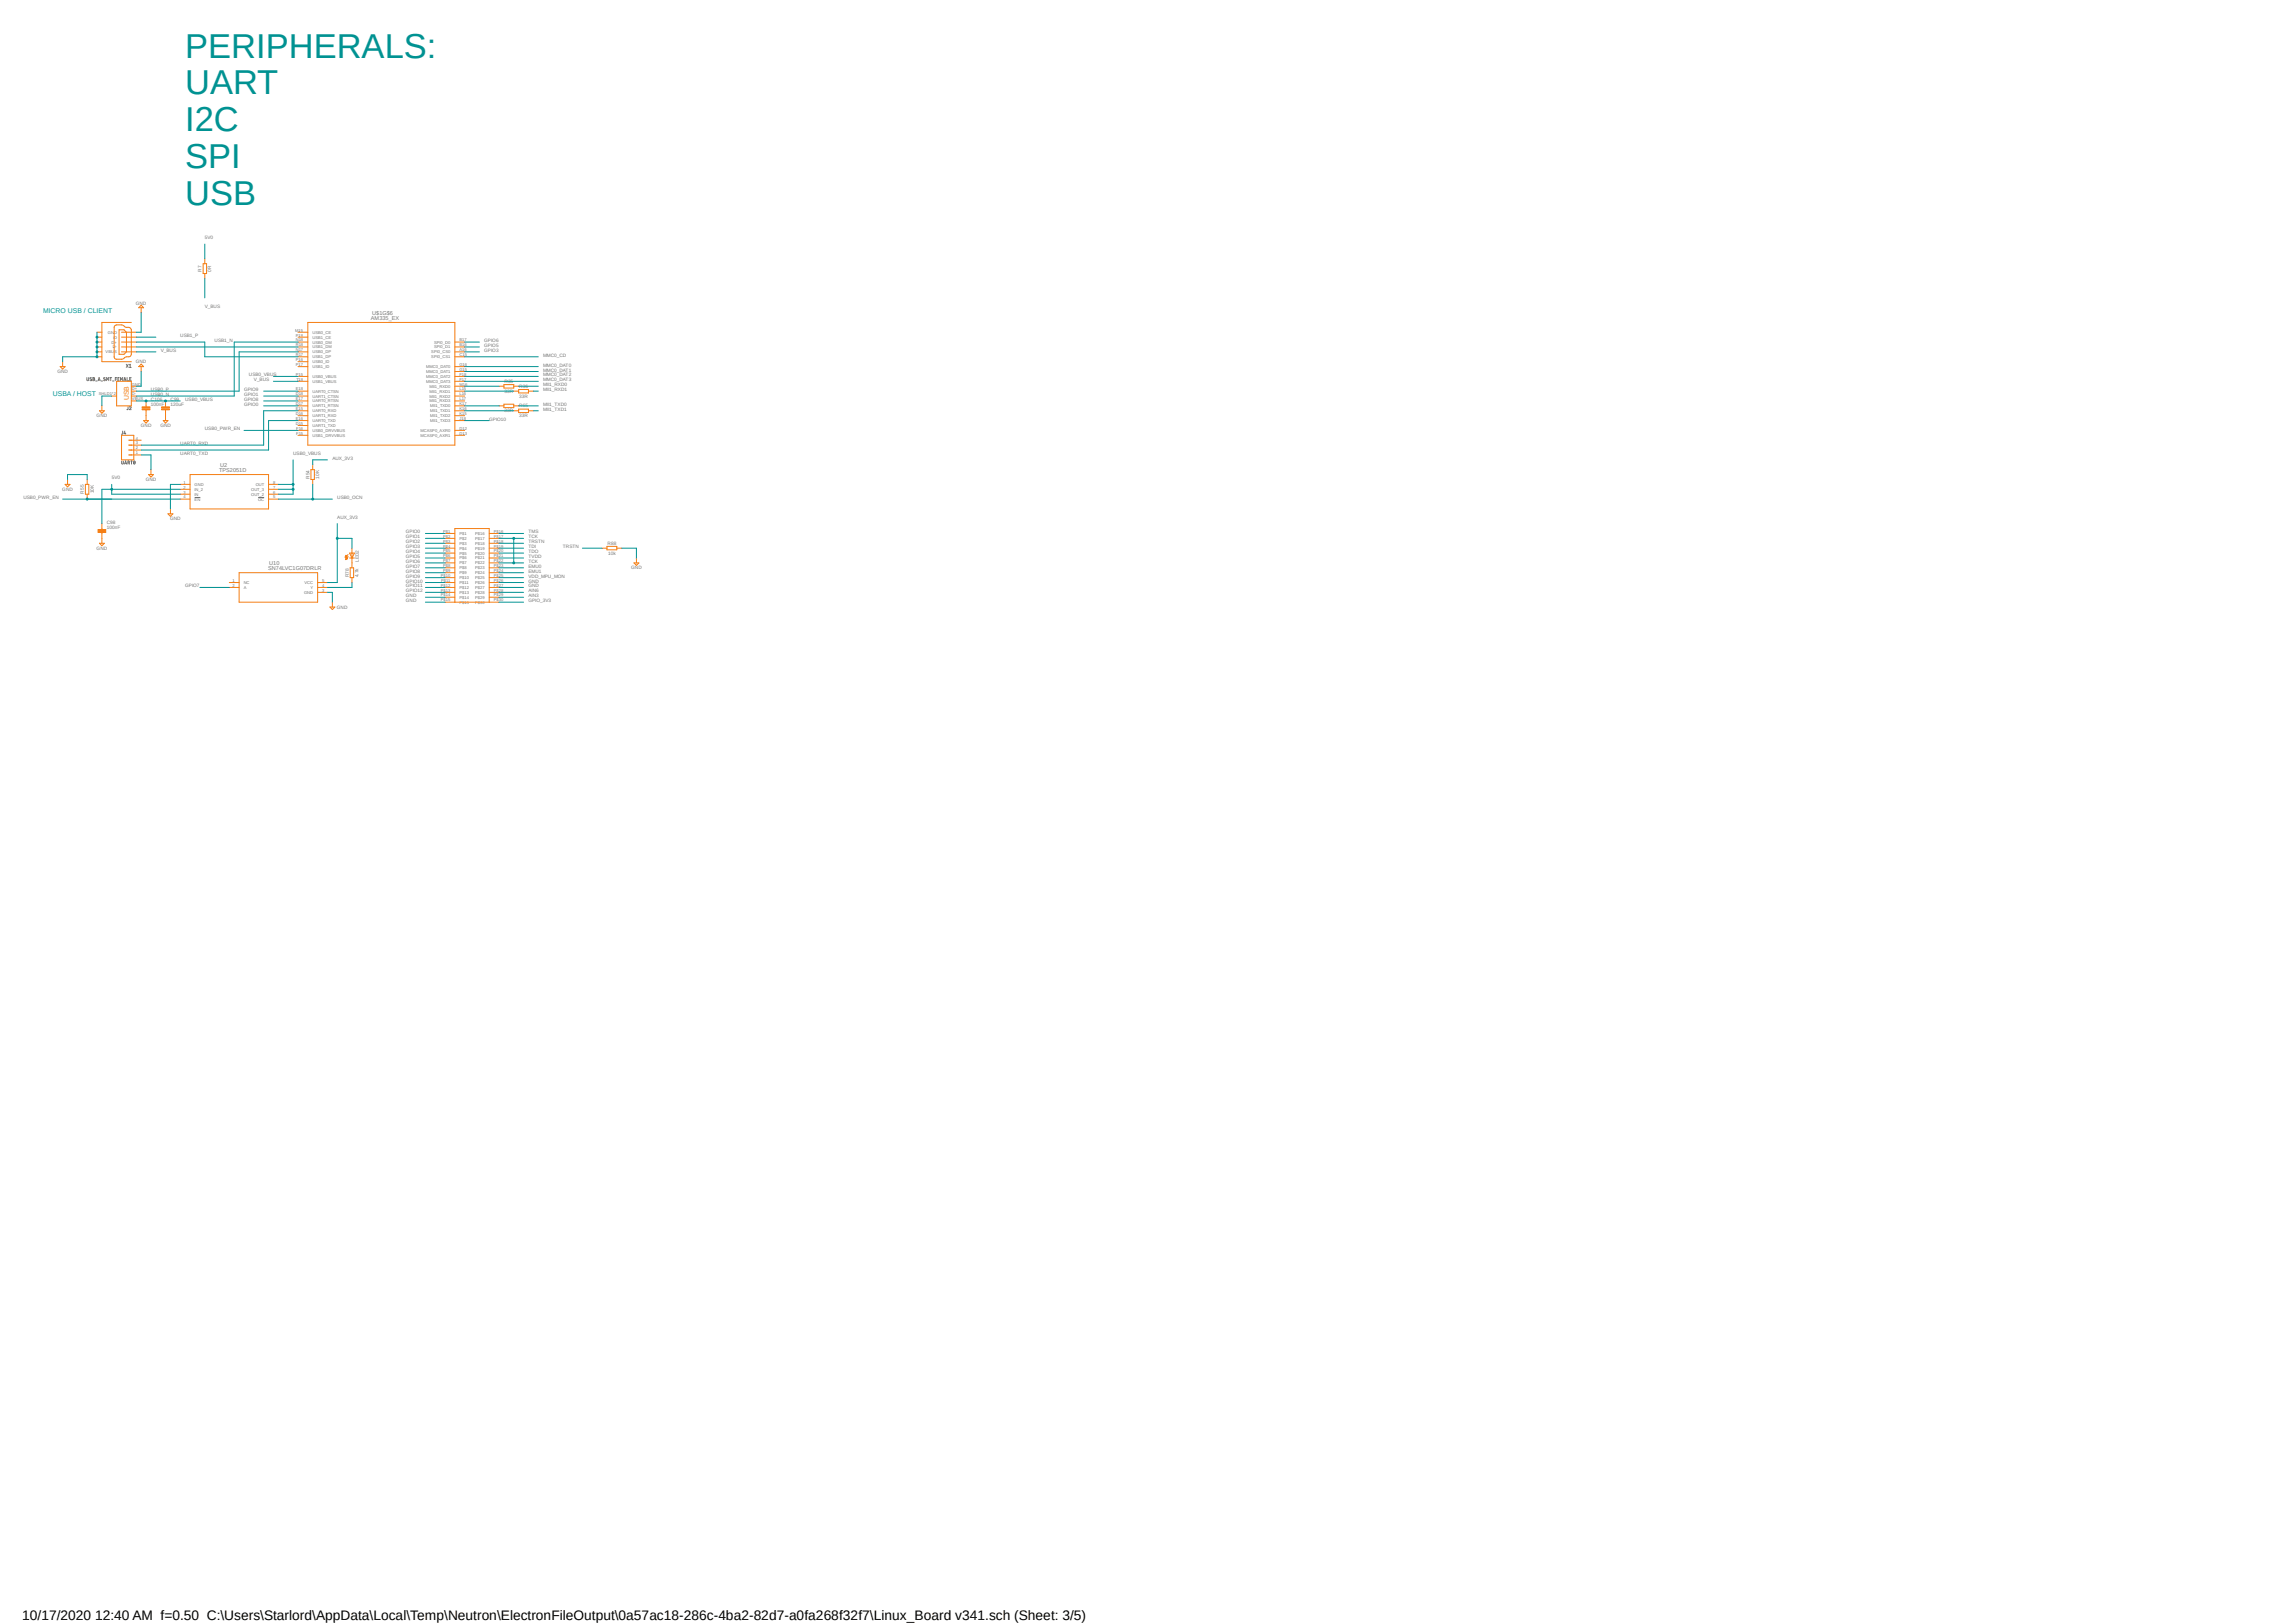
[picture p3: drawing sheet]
<svg xmlns="http://www.w3.org/2000/svg" width="594mm" height="420mm" viewBox="0 0 594 420" stroke-linecap="round" stroke-linejoin="round" font-family="sans-serif">
<defs><g id="words">
<g font-size="8.9" fill="#009292">
<text x="47.9" y="14.9">PERIPHERALS:</text>
<text x="47.9" y="24.4">UART</text>
<text x="47.9" y="34">I2C</text>
<text x="47.9" y="43.5">SPI</text>
<text x="47.9" y="53">USB</text>
</g>
<text font-size="3.6" x="5.8" y="419.3">10/17/2020 12:40 AM f=0.50 C:\Users\Starlord\AppData\Local\Temp\Neutron\ElectronFileOutput\0a57ac18-286c-4ba2-82d7-a0fa268f32f7\Linux_Board v341.sch (Sheet: 3/5)</text>
<g font-size="1.8" fill="#009292">
<text x="11.1" y="80.9">MICRO USB / CLIENT</text>
<text x="13.7" y="102.5">USBA / HOST</text>
</g>
<text font-size="1.8" fill="#f57c10" x="33.4" y="103.6" transform="rotate(-90 33.4 103.6)">USB</text>
<g font-size="1.4" fill="#757575">
<text x="96" y="82.7">AM335_EX</text>
<text x="96.4" y="81.4">U$1G$6</text>
<text x="56.7" y="122">TPS2051D</text>
<text x="57" y="120.8">U2</text>
<text x="69.4" y="147.4">SN74LVC1G07DRLR</text>
<text x="69.7" y="146.2">U10</text>
</g>
<g font-size="1.2" fill="#757575">
<text x="53" y="61.9">5V0</text>
<text x="52.2" y="70.3" transform="rotate(-90 52.2 70.3)">R7</text>
<text x="54.7" y="70.3" transform="rotate(-90 54.7 70.3)">0R</text>
<text x="35.1" y="78.8">GND</text>
<text x="53" y="79.6">V_BUS</text>
<text x="46.7" y="87.2">USB1_P</text>
<text x="55.5" y="88.5">USB1_N</text>
<text x="125.3" y="89.8">GPIO5</text>
<text x="125.3" y="88.5">GPIO6</text>
<text x="35.1" y="94.1">GND</text>
<text x="41.6" y="91.1">V_BUS</text>
<text x="125.3" y="91.1">GPIO3</text>
<text x="140.6" y="94.9">MMC0_DAT0</text>
<text x="140.6" y="92.3">MMC0_CD</text>
<text x="14.9" y="96.6">GND</text>
<text x="39.1" y="101.2">USB0_P</text>
<text x="63.2" y="101.2">GPIO9</text>
<text x="64.4" y="97.4">USB0_VBUS</text>
<text x="65.7" y="98.7">V_BUS</text>
<text x="130.6" y="99.1">R35</text>
<text x="130.6" y="101.6">33R</text>
<text x="134.4" y="100.4">R36</text>
<text x="140.6" y="99.9">MII1_RXD0</text>
<text x="140.6" y="101.2">MII1_RXD1</text>
<text x="140.6" y="96.1">MMC0_DAT1</text>
<text x="140.6" y="97.4">MMC0_DAT2</text>
<text x="140.6" y="98.7">MMC0_DAT3</text>
<text x="25" y="108">GND</text>
<text x="39.1" y="105">100nF</text>
<text x="39.1" y="103.8">C106</text>
<text x="39.1" y="102.5">USB0_N</text>
<text x="44.2" y="105">120uF</text>
<text x="44.2" y="103.8">C99</text>
<text x="47.9" y="103.8">USB0_VBUS</text>
<text x="63.2" y="105">GPIO0</text>
<text x="63.2" y="102.5">GPIO1</text>
<text x="63.2" y="103.8">GPIO8</text>
<text x="130.6" y="106.7">33R</text>
<text x="134.4" y="102.9">33R</text>
<text x="134.4" y="105.5">R65</text>
<text x="134.4" y="108">33R</text>
<text x="140.6" y="105">MII1_TXD0</text>
<text x="140.6" y="106.3">MII1_TXD1</text>
<text x="36.4" y="110.5">GND</text>
<text x="41.5" y="110.5">GND</text>
<text x="53" y="111.4">USB0_PWR_EN</text>
<text x="126.6" y="108.8">GPIO10</text>
<text x="46.7" y="115.2">UART0_RXD</text>
<text x="46.7" y="117.7">UART0_TXD</text>
<text x="75.9" y="117.7">USB0_VBUS</text>
<text x="86" y="119">AUX_3V3</text>
<text x="28.9" y="124.1">5V0</text>
<text x="37.7" y="124.5">GND</text>
<text x="80.1" y="123.9" transform="rotate(-90 80.1 123.9)">R54</text>
<text x="82.6" y="123.9" transform="rotate(-90 82.6 123.9)">10K</text>
<text x="6.1" y="129.2">USB0_PWR_EN</text>
<text x="16.1" y="127">GND</text>
<text x="21.7" y="127.7" transform="rotate(-90 21.7 127.7)">R55</text>
<text x="24.3" y="127.7" transform="rotate(-90 24.3 127.7)">10K</text>
<text x="87.3" y="129.2">USB0_OCN</text>
<text x="27.6" y="136.8">100nF</text>
<text x="27.6" y="135.5">C98</text>
<text x="44" y="134.7">GND</text>
<text x="87.3" y="134.2">AUX_3V3</text>
<text x="25" y="142.3">GND</text>
<text x="105.1" y="138">GPIO0</text>
<text x="105.1" y="139.3">GPIO1</text>
<text x="105.1" y="140.6">GPIO2</text>
<text x="105.1" y="141.9">GPIO3</text>
<text x="105.1" y="143.1">GPIO4</text>
<text x="136.8" y="138">TMS</text>
<text x="136.8" y="139.3">TCK</text>
<text x="136.8" y="141.9">TDI</text>
<text x="136.8" y="143.1">TDO</text>
<text x="136.8" y="140.6">TRSTN</text>
<text x="145.7" y="141.9">TRSTN</text>
<text x="157.3" y="141">R88</text>
<text x="157.4" y="143.6">10k</text>
<text x="90.3" y="149.3" transform="rotate(-90 90.3 149.3)">R78</text>
<text x="92.8" y="149.4" transform="rotate(-90 92.8 149.4)">4.7k</text>
<text x="92.9" y="145.4" transform="rotate(-90 92.9 145.4)">LED2</text>
<text x="105.1" y="144.4">GPIO5</text>
<text x="105.1" y="145.7">GPIO6</text>
<text x="105.1" y="146.9">GPIO7</text>
<text x="105.1" y="148.2">GPIO8</text>
<text x="105.1" y="149.5">GPIO9</text>
<text x="136.8" y="145.7">TCK</text>
<text x="136.8" y="144.4">TVDD</text>
<text x="136.8" y="146.9">EMU0</text>
<text x="136.8" y="148.2">EMU1</text>
<text x="136.8" y="149.5">VDD_MPU_MON</text>
<text x="163.4" y="147.4">GND</text>
<text x="47.9" y="152">GPIO7</text>
<text x="105.1" y="155.8">GND</text>
<text x="105.1" y="154.6">GND</text>
<text x="105.1" y="150.7">GPIO10</text>
<text x="105.1" y="152">GPIO11</text>
<text x="105.1" y="153.3">GPIO12</text>
<text x="136.8" y="150.7">GND</text>
<text x="136.8" y="152">GND</text>
<text x="136.8" y="154.6">AIN3</text>
<text x="136.8" y="155.8">GPIO_3V3</text>
<text x="136.8" y="153.3">AIN6</text>
<text x="87.2" y="157.5">GND</text>
</g>
<g font-size="1.1" fill="#757575">
<text x="27.9" y="86.4">GND</text>
<text x="28.9" y="88.9">D+</text>
<text x="29.3" y="87.6">ID</text>
<text x="76.4" y="85.8">M15</text>
<text x="76.5" y="88.4">N18</text>
<text x="76.5" y="89.6">R18</text>
<text x="76.6" y="87.1">P18</text>
<text x="80.9" y="86.4">USB0_CE</text>
<text x="80.9" y="87.6">USB1_CE</text>
<text x="80.9" y="88.9">USB0_DM</text>
<text x="112.4" y="88.9">SPI0_D0</text>
<text x="118.9" y="88.4">B17</text>
<text x="118.9" y="89.6">B16</text>
<text x="27.3" y="91.4">VBUS</text>
<text x="29.2" y="90.2">D-</text>
<text x="76.5" y="90.9">N17</text>
<text x="76.5" y="92.2">R17</text>
<text x="76.6" y="93.4">P16</text>
<text x="76.6" y="94.7">P17</text>
<text x="80.9" y="90.2">USB1_DM</text>
<text x="80.9" y="91.4">USB0_DP</text>
<text x="80.9" y="92.7">USB1_DP</text>
<text x="80.9" y="94">USB0_ID</text>
<text x="80.9" y="95.3">USB1_ID</text>
<text x="110.3" y="95.3">MMC0_DAT0</text>
<text x="111.6" y="91.4">SPI0_CS0</text>
<text x="111.6" y="92.7">SPI0_CS1</text>
<text x="112.4" y="90.2">SPI0_D1</text>
<text x="118.9" y="90.9">A16</text>
<text x="118.9" y="92.2">C15</text>
<text x="118.9" y="94.7">G16</text>
<text x="118.9" y="96">G15</text>
<text x="34.2" y="101.1">D+</text>
<text x="34.2" y="99.8">GND</text>
<text x="76.6" y="97.2">P15</text>
<text x="76.6" y="101.1">E18</text>
<text x="76.7" y="98.5">T18</text>
<text x="80.9" y="97.8">USB0_VBUS</text>
<text x="80.9" y="99.1">USB1_VBUS</text>
<text x="80.9" y="101.6">UART0_CTSN</text>
<text x="110.3" y="96.5">MMC0_DAT1</text>
<text x="110.3" y="97.8">MMC0_DAT2</text>
<text x="110.3" y="99.1">MMC0_DAT3</text>
<text x="111.2" y="100.3">MII1_RXD0</text>
<text x="111.2" y="101.6">MII1_RXD1</text>
<text x="118.9" y="97.2">F18</text>
<text x="118.9" y="98.5">F17</text>
<text x="118.9" y="99.8">M16</text>
<text x="118.9" y="101.1">L15</text>
<text x="25.6" y="102.3">SHLD1*2</text>
<text x="34.2" y="102.3">D-</text>
<text x="34.2" y="103.6">VBUS</text>
<text x="76.5" y="102.3">D18</text>
<text x="76.5" y="104.9">D17</text>
<text x="76.5" y="107.4">D16</text>
<text x="76.6" y="103.6">E17</text>
<text x="76.6" y="106.1">E15</text>
<text x="80.9" y="102.9">UART1_CTSN</text>
<text x="80.9" y="104.1">UART0_RTSN</text>
<text x="80.9" y="105.4">UART1_RTSN</text>
<text x="80.9" y="106.7">UART0_RXD</text>
<text x="80.9" y="108">UART1_RXD</text>
<text x="111.2" y="102.9">MII1_RXD2</text>
<text x="111.2" y="104.1">MII1_RXD3</text>
<text x="111.3" y="105.4">MII1_TXD0</text>
<text x="111.3" y="106.7">MII1_TXD1</text>
<text x="111.3" y="108">MII1_TXD2</text>
<text x="118.9" y="102.3">L16</text>
<text x="118.9" y="103.6">L17</text>
<text x="118.9" y="104.9">K17</text>
<text x="118.9" y="106.1">K16</text>
<text x="118.9" y="107.4">K15</text>
<text x="35.1" y="113.8">4</text>
<text x="76.5" y="109.9">D15</text>
<text x="76.6" y="108.7">E16</text>
<text x="76.7" y="111.2">F16</text>
<text x="76.7" y="112.5">F15</text>
<text x="80.9" y="109.2">UART0_TXD</text>
<text x="80.9" y="110.5">UART1_TXD</text>
<text x="80.9" y="111.8">USB0_DRVVBUS</text>
<text x="80.9" y="113">USB1_DRVVBUS</text>
<text x="108.8" y="111.8">MCASP0_AXR0</text>
<text x="108.8" y="113">MCASP0_AXR1</text>
<text x="111.3" y="109.2">MII1_TXD3</text>
<text x="118.9" y="108.7">J18</text>
<text x="118.9" y="111.2">D12</text>
<text x="118.9" y="112.5">D13</text>
<text x="35.1" y="117.6">1</text>
<text x="35.1" y="116.3">2</text>
<text x="35.1" y="115">3</text>
<text x="47.5" y="125.2">1</text>
<text x="50.4" y="125.7">GND</text>
<text x="66.2" y="125.7">OUT</text>
<text x="70.7" y="125.2">8</text>
<text x="47.5" y="126.5">2</text>
<text x="47.5" y="127.7">3</text>
<text x="47.5" y="129">4</text>
<text x="50.4" y="127">IN_2</text>
<text x="50.4" y="128.3">IN</text>
<text x="50.4" y="129.5">EN</text>
<text x="65" y="128.3">OUT_2</text>
<text x="65" y="127">OUT_3</text>
<text x="66.8" y="129.5">OC</text>
<text x="70.7" y="129">5</text>
<text x="70.7" y="127.7">6</text>
<text x="70.7" y="126.5">7</text>
<text x="114.7" y="137.9">P$1</text>
<text x="127.8" y="137.9">P$16</text>
<text x="114.7" y="139.2">P$2</text>
<text x="114.7" y="140.4">P$3</text>
<text x="114.7" y="141.7">P$4</text>
<text x="114.7" y="143">P$5</text>
<text x="118.9" y="138.4">P$1</text>
<text x="118.9" y="139.7">P$2</text>
<text x="118.9" y="141">P$3</text>
<text x="118.9" y="142.2">P$4</text>
<text x="118.9" y="143.5">P$5</text>
<text x="123" y="138.4">P$16</text>
<text x="123" y="139.7">P$17</text>
<text x="123" y="141">P$18</text>
<text x="123" y="142.2">P$19</text>
<text x="123" y="143.5">P$20</text>
<text x="127.8" y="139.2">P$17</text>
<text x="127.8" y="140.4">P$18</text>
<text x="127.8" y="141.7">P$19</text>
<text x="127.8" y="143">P$20</text>
<text x="114.1" y="149.3">P$10</text>
<text x="114.7" y="144.2">P$6</text>
<text x="114.7" y="145.5">P$7</text>
<text x="114.7" y="146.8">P$8</text>
<text x="114.7" y="148">P$9</text>
<text x="118.9" y="144.8">P$6</text>
<text x="118.9" y="146.1">P$7</text>
<text x="118.9" y="147.3">P$8</text>
<text x="118.9" y="148.6">P$9</text>
<text x="118.9" y="149.9">P$10</text>
<text x="123" y="144.8">P$21</text>
<text x="123" y="146.1">P$22</text>
<text x="123" y="147.3">P$23</text>
<text x="123" y="148.6">P$24</text>
<text x="123" y="149.9">P$25</text>
<text x="127.8" y="144.2">P$21</text>
<text x="127.8" y="145.5">P$22</text>
<text x="127.8" y="146.8">P$23</text>
<text x="127.8" y="148">P$24</text>
<text x="127.8" y="149.3">P$25</text>
<text x="60.2" y="150.6">1</text>
<text x="60.2" y="151.9">2</text>
<text x="63.1" y="151.1">NC</text>
<text x="63.1" y="152.4">A</text>
<text x="78.7" y="153.7">GND</text>
<text x="78.8" y="151.1">VCC</text>
<text x="80.3" y="152.4">Y</text>
<text x="83.4" y="153.1">3</text>
<text x="83.4" y="151.9">4</text>
<text x="83.4" y="150.6">5</text>
<text x="114.1" y="151.9">P$12</text>
<text x="114.1" y="153.1">P$13</text>
<text x="114.1" y="154.3">P$14</text>
<text x="114.1" y="155.6">P$15</text>
<text x="114.2" y="150.6">P$11</text>
<text x="118.9" y="151.1">P$11</text>
<text x="118.9" y="152.4">P$12</text>
<text x="118.9" y="153.7">P$13</text>
<text x="118.9" y="154.9">P$14</text>
<text x="123" y="151.1">P$26</text>
<text x="123" y="152.4">P$27</text>
<text x="123" y="153.7">P$28</text>
<text x="123" y="154.9">P$29</text>
<text x="127.8" y="150.6">P$26</text>
<text x="127.8" y="151.9">P$27</text>
<text x="127.8" y="153.1">P$28</text>
<text x="127.8" y="154.3">P$29</text>
<text x="127.8" y="155.6">P$30</text>
<text x="118.9" y="156.2">P$15</text>
<text x="123" y="156.2">P$30</text>
</g>
</g></defs>
<path d="M5.8 5.8l160.7 152.5M166.5 5.8l-160.7 152.5" fill="none" stroke="#fff" stroke-width=".26"/>
<g fill="none" stroke="#757575" stroke-width=".26">
<path d="M22.5 97.7l.1 .8 .3-.1v-.7M23.7 97.8l-.4 .1 .4 .5h-.4M24 97.7l.5 .1-.2 .3 .2 .1-.1 .3h-.4zM24 98.1h.3M24.8 98.6h.3M25.4 98.5l.3-.8 .2 .8M25.4 98.3h.5M26.2 98.6h.3M27.2 97.8h-.4l.5 .5-.1 .2-.4-.1M27.6 98.5v-.8l.3 .5 .3-.5v.8M28.4 97.7h.5M28.7 97.7v.8"/>
<path d="M29.1 98.6h.4M29.8 98.1h.4M30.2 97.7h-.4v.8M30.5 98.1h.3M30.9 97.7h-.4v.8h.4M31.2 98.5v-.8l.3 .5 .2-.5v.8M32 98.5l.3-.8 .3 .8M32.1 98.3h.4M32.7 94.3l.5 .8M32.9 97.7v.8h.4M33.2 94.3l-.5 .8M33.5 94.4l.2-.1v.8"/>
<path d="M33.5 95.1h.5M33.6 98.1h.3M34 97.7h-.4v.8h.4M31.5 119.3l.1 .8 .3-.1v-.7M31.7 111.5v.7l-.2 .2M32.3 119.9h.4M32.3 111.5l-.2 .7h.5M32.4 112v.4M33.1 119.8l.3-.1v-.4h-.3v.8M33.1 105.2v.6l-.2 .2M33.4 119.8l.1 .3M33.5 105.4l.4-.1-.4 .7h.5"/>
<path d="M33.8 119.3h.5M34 119.3v.8M34.7 119.3h.2l.1 .4-.2 .4-.3-.4zM35 119.5l-.4 .4M32.3 120.1l.2-.8 .3 .8M50.4 128.7h1.5M66.8 128.7h1.6"/>
</g>
<g fill="none" stroke="#f57c10" stroke-width=".26">
<path d="M36.5 79l.7 .6h-1.3zM36.5 79.6v1.3M52.6 68.2h.9v2.6h-.9zM53 67v1.2M53 70.8v1.3M30.2 98.7h3.8v6.3h-3.8zM34 99.9h1.3M36.5 94.2l.7 .7h-1.3zM36.5 94.9v1.2M77.1 86h2.6M77.1 87.2h2.6M77.1 88.5h2.6"/>
<path d="M77.1 89.8h2.6M77.1 91.1h2.6M77.1 92.3h2.6M77.1 93.6h2.6M77.1 94.9h2.6M77.1 97.4h2.6M77.1 98.7h2.6M79.7 83.4h38v31.8h-38zM117.7 88.5h2.6M117.7 89.8h2.6M117.7 91.1h2.6M117.7 92.3h2.6"/>
<path d="M117.7 94.9h2.6M117.7 97.4h2.6M117.7 98.7h2.6M117.7 96.1h2.6M117.7 99.9h2.6M129.2 99.9h1.2M130.4 99.5h2.6v.9h-2.6zM133 99.9h1.2M25.7 106.3h1.3l-.6 .6zM26.4 105v1.3M28.9 102.5h1.3M31.5 112.6h3.1v6.4h-3.1z"/>
<path d="M34 101.2h1.3M34 102.5h1.3M34 103.8h1.3M34 115.2h2.5M34 117.7h2.5M34 116.5h2.5M34 113.9h2.5M36.8 105.8h2v.2h-2zM36.8 105.3h2v.2h-2zM36.8 105.9h2M36.8 105.4h2M37.2 108.8h1.2l-.6 .7z"/>
<path d="M37.8 103.8v1.5M37.8 106v2.8M41.8 105.8h2.1v.2h-2.1zM41.8 105.3h2.1v.2h-2.1zM41.8 105.9h2.1M41.8 105.4h2.1M42.2 108.8h1.3l-.7 .7zM42.8 103.8v1.5M42.8 106v2.8M77.1 101.2h2.6M77.1 102.5h2.6M77.1 103.8h2.6"/>
<path d="M77.1 105h2.6M77.1 106.3h2.6M77.1 107.6h2.6M77.1 108.8h2.6M77.1 110.1h2.6M77.1 111.4h2.6M77.1 112.6h2.6M117.7 101.2h2.6M117.7 102.5h2.6M117.7 103.8h2.6M117.7 105h2.6M117.7 106.3h2.6"/>
<path d="M117.7 107.6h2.6M117.7 108.8h2.6M117.7 111.4h2.6M117.7 112.6h2.6M129.2 105h1.2M130.4 104.6h2.6v.9h-2.6zM133 101.2h1.2M133 105h1.2M133 106.3h1.2M134.2 100.8h2.6v.9h-2.6zM134.2 105.9h2.6v.9h-2.6zM136.8 101.2h1.2"/>
<path d="M136.8 106.3h1.2M16.8 125.3h1.3l-.6 .7zM17.5 124.1v1.2M22.1 125.3h.9v2.6h-.9zM22.6 124.1v1.2M22.6 127.9v1.3M25.4 137.7h2M25.4 137.2h2M25.4 137.5h2v.3h-2zM25.4 137h2v.3h-2zM26.4 135.5v1.5M26.4 137.8v2.8"/>
<path d="M38.4 122.8h1.3l-.6 .6zM39.1 121.5v1.3M43.5 133h1.2l-.6 .6zM44.1 131.7v1.3M46.7 125.3h2.5M46.7 126.6h2.5M46.7 127.9h2.5M46.7 129.2h2.5M49.2 122.8h20.3v8.9h-20.3zM69.5 125.3h2.6M69.5 126.6h2.6M69.5 127.9h2.6"/>
<path d="M69.5 129.2h2.6M80.5 121.5h.9v2.6h-.9zM80.9 120.3v1.2M80.9 124.1v1.2M115.2 138h2.5M115.2 139.3h2.5M126.6 138h2.6M126.6 139.3h2.6M25.7 140.6h1.3l-.6 .6zM90.1 143.5l-.7 .7M90.1 144.1l-.6 .7M90.5 143.1h1.2l-.6 1.3z"/>
<path d="M90.5 144.4h1.2M91.1 141.9v3.8M115.2 155.8h14M115.2 140.6h2.5M115.2 141.9h2.5M115.2 143.1h2.5M115.2 144.4h2.5M115.2 145.7h2.5M115.2 146.9h2.5M115.2 148.2h2.5M115.2 149.5h2.5M115.2 150.7h2.5"/>
<path d="M115.2 152h2.5M115.2 153.3h2.5M115.2 154.6h2.5M117.7 155.8v-19h8.9v19M126.6 140.6h2.6M126.6 141.9h2.6M126.6 143.1h2.6M126.6 144.4h2.6M126.6 145.7h2.6M126.6 146.9h2.6M126.6 148.2h2.6M126.6 149.5h2.6"/>
<path d="M126.6 150.7h2.6M126.6 152h2.6M126.6 153.3h2.6M126.6 154.6h2.6"/>
</g>
<path d="M33.4 115.2h.6M33.4 116.5h.6M33.4 117.7h.6M33.4 113.9h.6" fill="none" stroke="#f57c10" stroke-width=".34"/>
<path d="M89.5 143.7l.4 .3-.5 .2z" fill-rule="evenodd" fill="#f57c10"/>
<path d="M89.5 143.7l.4 .3-.5 .2z" fill="none" stroke="#f57c10" stroke-width=".26"/>
<path d="M89.6 144.3l.4 .3-.5 .2z" fill-rule="evenodd" fill="#f57c10"/>
<g fill="none" stroke="#f57c10" stroke-width=".26">
<path d="M15.6 94.9h1.2l-.6 .6zM16.2 93.6v1.3M25.1 92.3h1.3M25.1 88.5h1.3M25.1 89.8h1.3M25.1 86h1.3M25.1 87.2h1.3M25.1 91.1h1.3M29.7 84.3a2.33 2.33 0 0 1 2-.2l.3 .2a1.12 1.12 0 0 0 1.4 .4l.4 .2 .2 .4v6.4l-.2 .5-.4 .1a1.63 1.63 0 0 0-1.7 .6l-1.5 .1a.59 .59 0 0 1-.7-.7v-7.6zM30.8 85.3h1.3l.6 .7v5.1l-.6 .6h-1.3zM31.5 88.5h3.8M31.5 89.8h3.8"/>
<path d="M31.5 86h3.8M31.5 87.2h3.8M31.5 91.1h3.8M34 83.4h-7.6v10.2h7.6M59.4 150.7h2.5M59.4 152h2.5M61.9 148.2h20.3v7.6h-20.3zM82.2 150.7h2.6M82.2 152h2.6M82.2 153.3h2.6M85.4 157.1h1.3l-.7 .6zM86 155.8v1.3"/>
<path d="M89.6 144.3l.4 .3-.5 .2zM90.6 146.9h.9v2.6h-.9zM91.1 145.7v1.2M91.1 149.5v1.2M155.8 141.9h1.3M157.1 141.4h2.5v.9h-2.5zM159.6 141.9h1.3M164.1 145.7h1.3l-.7 .6zM164.7 144.4v1.3"/>
</g>
<g fill="none" stroke="#009292" stroke-width=".26">
<path d="M25.1 86v2.5M35.3 89.8h41.8M35.3 88.5h17.7v3.8h24.1M35.3 87.2h5M36.5 80.9v5.1h-1.2M36.5 96.1v3.8h-1.2M28.9 102.5h-2.5v2.5M36.5 117.7h2.6v3.8M17.5 124.1v-1.3h5.1v1.3M46.7 125.3h-2.6v6.4M84.8 153.3h1.2v2.5M110.1 155.8h5.1"/>
<path d="M110.1 154.6h5.1M129.2 150.7h6.3M129.2 152h6.3M160.9 141.9h3.8v2.5"/>
</g>
<circle cx="25.1" cy="87.3" r=".25" fill="#009292"/>
<g fill="none" stroke="#009292" stroke-width=".26">
<path d="M25.1 88.5v1.3"/>
<circle cx="25.1" cy="87.3" r=".25"/>
</g>
<circle cx="25.1" cy="88.5" r=".25" fill="#009292"/>
<g fill="none" stroke="#009292" stroke-width=".26">
<path d="M25.1 89.8v1.3"/>
<circle cx="25.1" cy="88.5" r=".25"/>
</g>
<circle cx="25.1" cy="89.8" r=".25" fill="#009292"/>
<g fill="none" stroke="#009292" stroke-width=".26">
<path d="M25.1 91.1v1.2"/>
<circle cx="25.1" cy="89.8" r=".25"/>
</g>
<circle cx="25.1" cy="91.1" r=".25" fill="#009292"/>
<g fill="none" stroke="#009292" stroke-width=".26">
<path d="M25.1 92.3h-8.9v1.3"/>
<circle cx="25.1" cy="91.1" r=".25"/>
</g>
<circle cx="25.1" cy="92.3" r=".25" fill="#009292"/>
<g fill="none" stroke="#009292" stroke-width=".26">
<path d="M53 72.1v5M35.3 91.1h5M70.8 98.7h6.3M77.1 88.5h-16.5v14h-25.3M77.1 91.1h-15.2v10.1h-26.6M77.1 106.3h-8.9v8.9h-31.7M77.1 108.8h-7.6v7.7h-33M72.1 129.2h13.9M80.9 125.3v3.9"/>
<circle cx="25.1" cy="92.3" r=".25"/>
</g>
<circle cx="80.9" cy="129.2" r=".25" fill="#009292"/>
<g fill="none" stroke="#009292" stroke-width=".26">
<path d="M84.8 119h-3.9v1.3M87.3 139.3h3.8v2.6M87.3 135.5v15.2h-2.5"/>
<circle cx="80.9" cy="129.2" r=".25"/>
</g>
<circle cx="87.3" cy="139.3" r=".25" fill="#009292"/>
<g fill="none" stroke="#009292" stroke-width=".26">
<path d="M28.9 126.6h17.8M28.9 125.3v2.6h17.8"/>
<circle cx="87.3" cy="139.3" r=".25"/>
</g>
<circle cx="28.9" cy="126.6" r=".25" fill="#009292"/>
<g fill="none" stroke="#009292" stroke-width=".26">
<path d="M53 63.2v3.8M63.2 111.4h13.9M22.6 129.2h24.1M28.9 126.6h-2.5v8.9"/>
<circle cx="28.9" cy="126.6" r=".25"/>
</g>
<circle cx="22.6" cy="129.2" r=".25" fill="#009292"/>
<g fill="none" stroke="#009292" stroke-width=".26">
<path d="M70.8 97.4h6.3M35.3 103.8h11.4M16.2 129.2h6.4"/>
<circle cx="22.6" cy="129.2" r=".25"/>
</g>
<circle cx="42.8" cy="103.8" r=".25" fill="#009292"/>
<circle cx="42.8" cy="103.8" r=".25" fill="none" stroke="#009292" stroke-width=".26"/>
<circle cx="37.8" cy="103.8" r=".25" fill="#009292"/>
<g fill="none" stroke="#009292" stroke-width=".26">
<path d="M72.1 125.3h3.8v1.3h-3.8"/>
<circle cx="37.8" cy="103.8" r=".25"/>
</g>
<circle cx="75.9" cy="125.4" r=".25" fill="#009292"/>
<g fill="none" stroke="#009292" stroke-width=".26">
<path d="M75.9 126.6v1.3h-3.8"/>
<circle cx="75.9" cy="125.4" r=".25"/>
</g>
<circle cx="75.9" cy="126.6" r=".25" fill="#009292"/>
<g fill="none" stroke="#009292" stroke-width=".26">
<path d="M120.3 99.9h8.9M120.3 94.9h19M120.3 96.1h19M120.3 97.4h19M120.3 98.7h19M120.3 92.3h19M134.2 99.9h5.1M75.9 119v6.3M120.3 101.2h12.7M120.3 105h8.9M120.3 106.3h12.7M134.2 105h5.1"/>
<path d="M138 101.2h1.3M138 106.3h1.3M129.2 138h6.3M129.2 139.3h6.3M133 139.3v6.4M129.2 145.7h6.3"/>
<circle cx="75.9" cy="126.6" r=".25"/>
</g>
<circle cx="133" cy="139.3" r=".25" fill="#009292"/>
<circle cx="133" cy="139.3" r=".25" fill="none" stroke="#009292" stroke-width=".26"/>
<circle cx="133" cy="145.7" r=".25" fill="#009292"/>
<g fill="none" stroke="#009292" stroke-width=".26">
<path d="M120.3 91.1h3.8M120.3 89.8h3.8M120.3 88.5h3.8M68.2 105h8.9M68.2 102.5h8.9M68.2 103.8h8.9M68.2 101.2h8.9M120.3 108.8h6.3M110.1 138h5.1M110.1 139.3h5.1M51.7 152h7.7M91.1 150.7v1.3h-6.3"/>
<path d="M110.1 141.9h5.1M110.1 143.1h5.1M110.1 144.4h5.1M110.1 146.9h5.1M110.1 148.2h5.1M110.1 140.6h5.1M110.1 145.7h5.1M110.1 152h5.1M110.1 149.5h5.1M110.1 150.7h5.1M110.1 153.3h5.1M129.2 141.9h6.3"/>
<path d="M129.2 143.1h6.3M129.2 144.4h6.3M129.2 146.9h6.3M129.2 148.2h6.3M129.2 154.6h6.3M129.2 155.8h6.3M129.2 140.6h6.3M129.2 149.5h6.3M129.2 153.3h6.3M150.7 141.9h5.1"/>
<circle cx="133" cy="145.7" r=".25"/>
</g>
<use href="#words"/>
</svg>
